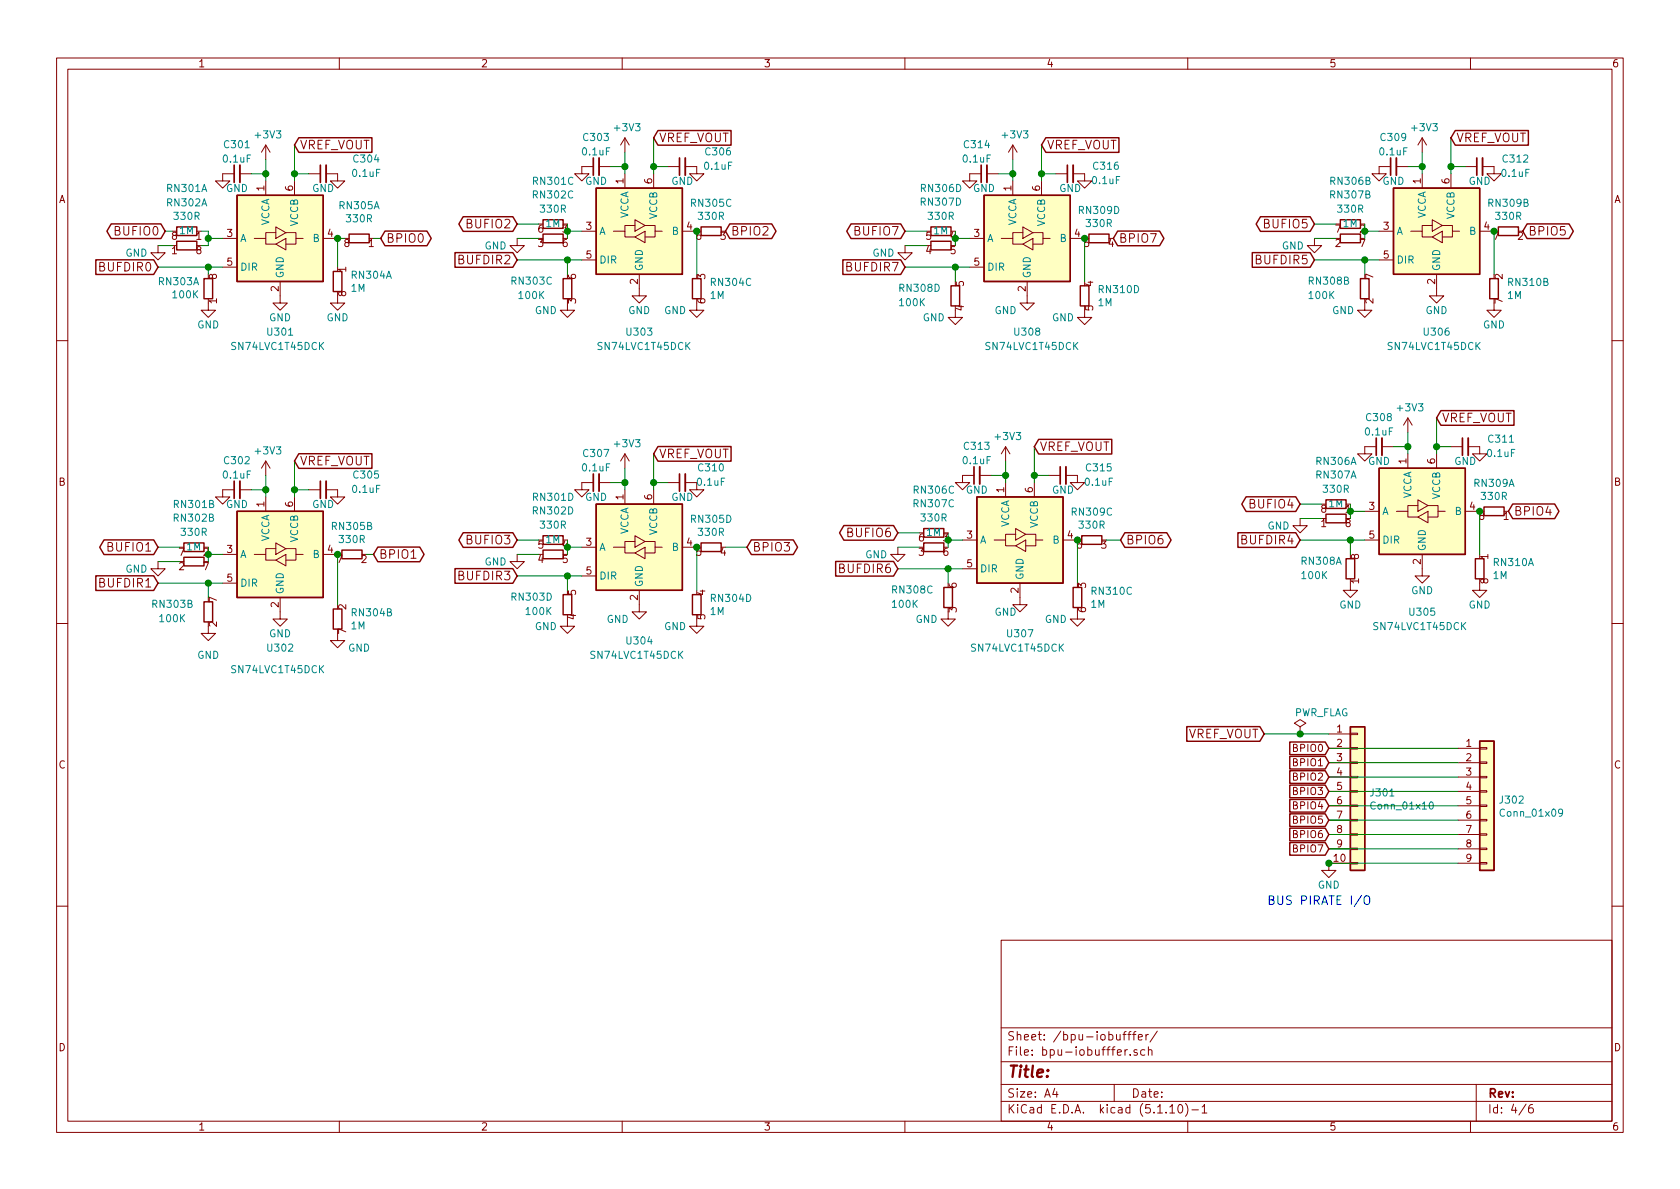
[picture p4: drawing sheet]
<svg xmlns="http://www.w3.org/2000/svg" width="297mm" height="210mm" viewBox="0 0 297 210" stroke-linecap="round" stroke-linejoin="round" font-family="sans-serif">
<defs><g id="words">
<text font-size="2.8" fill="#840000" x="178" y="190.5">Title:</text>
<g font-size="2.1" fill="#840000">
<text x="53" y="26.4">VREF_VOUT</text>
<text x="116.5" y="25.1">VREF_VOUT</text>
<text x="185.1" y="26.4">VREF_VOUT</text>
<text x="257.5" y="25.1">VREF_VOUT</text>
<text x="20.5" y="41.7">BUFIO0</text>
<text x="82.8" y="40.4">BUFIO2</text>
<text x="129.2" y="41.7">BPIO2</text>
<text x="151.3" y="41.7">BUFIO7</text>
<text x="223.7" y="40.4">BUFIO5</text>
<text x="270.2" y="41.7">BPIO5</text>
<text x="68.2" y="42.9">BPIO0</text>
<text x="81.3" y="46.7">BUFDIR2</text>
<text x="197.8" y="42.9">BPIO7</text>
<text x="222.3" y="46.7">BUFDIR5</text>
<text x="17.8" y="48">BUFDIR0</text>
<text x="149.9" y="48">BUFDIR7</text>
<text x="254.9" y="74.7">VREF_VOUT</text>
<text x="53" y="82.3">VREF_VOUT</text>
<text x="116.5" y="81">VREF_VOUT</text>
<text x="183.8" y="79.8">VREF_VOUT</text>
<text x="221.2" y="89.9">BUFIO4</text>
<text x="150.1" y="95">BUFIO6</text>
<text x="267.6" y="91.2">BPIO4</text>
<text x="19.3" y="97.5">BUFIO1</text>
<text x="67" y="98.8">BPIO1</text>
<text x="82.8" y="96.3">BUFIO3</text>
<text x="133" y="97.5">BPIO3</text>
<text x="148.6" y="101.3">BUFDIR6</text>
<text x="199" y="96.3">BPIO6</text>
<text x="219.8" y="96.3">BUFDIR4</text>
<text x="17.8" y="103.9">BUFDIR1</text>
<text x="81.3" y="102.6">BUFDIR3</text>
<text x="209.9" y="130.6">VREF_VOUT</text>
<text x="178" y="184">Sheet: /bpu-iobufffer/</text>
<text x="178" y="186.7">File: bpu-iobufffer.sch</text>
<text x="178" y="196.9">KiCad E.D.A. kicad (5.1.10)-1</text>
<text x="178" y="194.1">Size: A4</text>
<text x="200" y="194.1">Date:</text>
<text x="263" y="194.1">Rev:</text>
<text x="263" y="196.9">Id: 4/6</text>
</g>
<text font-size="2.1" fill="#0000c2" x="226.3" y="160">BUS PIRATE I/O</text>
<g font-size="1.8" fill="#840000">
<text x="35" y="11.9">1</text>
<text x="85" y="11.9">2</text>
<text x="135" y="11.9">3</text>
<text x="185" y="11.9">4</text>
<text x="235" y="11.9">5</text>
<text x="285" y="11.9">6</text>
<text x="10.4" y="35.9">A</text>
<text x="46.7" y="33.8" transform="rotate(-90 46.7 33.8)">1</text>
<text x="51.8" y="33.8" transform="rotate(-90 51.8 33.8)">6</text>
<text x="110.2" y="32.5" transform="rotate(-90 110.2 32.5)">1</text>
<text x="115.3" y="32.5" transform="rotate(-90 115.3 32.5)">6</text>
<text x="178.8" y="33.8" transform="rotate(-90 178.8 33.8)">1</text>
<text x="183.9" y="33.8" transform="rotate(-90 183.9 33.8)">6</text>
<text x="251.2" y="32.5" transform="rotate(-90 251.2 32.5)">1</text>
<text x="256.3" y="32.5" transform="rotate(-90 256.3 32.5)">6</text>
<text x="285.4" y="35.9">A</text>
<text x="40.2" y="41.9">3</text>
<text x="57.9" y="41.9">4</text>
<text x="95.1" y="41.1">6</text>
<text x="103.7" y="40.6">3</text>
<text x="121.4" y="40.6">4</text>
<text x="172.2" y="41.9">3</text>
<text x="190" y="41.9">4</text>
<text x="236.1" y="41.1">7</text>
<text x="244.6" y="40.6">3</text>
<text x="262.4" y="40.6">4</text>
<text x="30.4" y="42.4">8</text>
<text x="30.4" y="45">1</text>
<text x="34.7" y="42.4">1</text>
<text x="34.7" y="45">8</text>
<text x="40.2" y="47">5</text>
<text x="60.9" y="43.7">8</text>
<text x="65.2" y="43.7">1</text>
<text x="95.1" y="43.7">3</text>
<text x="99.5" y="43.7">6</text>
<text x="103.7" y="45.7">5</text>
<text x="123.1" y="42.4">6</text>
<text x="127.4" y="42.4">3</text>
<text x="163.7" y="42.4">5</text>
<text x="163.7" y="45">4</text>
<text x="168" y="45">5</text>
<text x="172.2" y="47">5</text>
<text x="191.7" y="43.7">5</text>
<text x="196" y="43.7">4</text>
<text x="236.1" y="43.7">2</text>
<text x="240.4" y="43.7">7</text>
<text x="244.6" y="45.7">5</text>
<text x="264.1" y="42.4">7</text>
<text x="268.4" y="42.4">2</text>
<text x="38.4" y="53.7" transform="rotate(-90 38.4 53.7)">1</text>
<text x="38.4" y="49.4" transform="rotate(-90 38.4 49.4)">8</text>
<text x="49.3" y="51.5" transform="rotate(-90 49.3 51.5)">2</text>
<text x="61.2" y="52.4" transform="rotate(-90 61.2 52.4)">8</text>
<text x="61.2" y="48.1" transform="rotate(-90 61.2 48.1)">1</text>
<text x="101.9" y="53.7" transform="rotate(-90 101.9 53.7)">3</text>
<text x="101.9" y="49.4" transform="rotate(-90 101.9 49.4)">6</text>
<text x="112.8" y="50.3" transform="rotate(-90 112.8 50.3)">2</text>
<text x="124.7" y="53.7" transform="rotate(-90 124.7 53.7)">6</text>
<text x="124.7" y="49.4" transform="rotate(-90 124.7 49.4)">3</text>
<text x="170.4" y="50.6" transform="rotate(-90 170.4 50.6)">5</text>
<text x="181.4" y="51.5" transform="rotate(-90 181.4 51.5)">2</text>
<text x="193.3" y="50.6" transform="rotate(-90 193.3 50.6)">4</text>
<text x="242.8" y="53.7" transform="rotate(-90 242.8 53.7)">2</text>
<text x="242.8" y="49.4" transform="rotate(-90 242.8 49.4)">7</text>
<text x="253.7" y="50.3" transform="rotate(-90 253.7 50.3)">2</text>
<text x="265.7" y="53.7" transform="rotate(-90 265.7 53.7)">7</text>
<text x="265.7" y="49.4" transform="rotate(-90 265.7 49.4)">2</text>
<text x="170.4" y="55" transform="rotate(-90 170.4 55)">4</text>
<text x="193.3" y="55" transform="rotate(-90 193.3 55)">5</text>
<text x="248.7" y="82" transform="rotate(-90 248.7 82)">1</text>
<text x="253.7" y="82" transform="rotate(-90 253.7 82)">6</text>
<text x="10.4" y="85.9">B</text>
<text x="46.7" y="89.6" transform="rotate(-90 46.7 89.6)">1</text>
<text x="51.8" y="89.6" transform="rotate(-90 51.8 89.6)">6</text>
<text x="110.2" y="88.4" transform="rotate(-90 110.2 88.4)">1</text>
<text x="115.3" y="88.4" transform="rotate(-90 115.3 88.4)">6</text>
<text x="177.5" y="87.1" transform="rotate(-90 177.5 87.1)">1</text>
<text x="182.6" y="87.1" transform="rotate(-90 182.6 87.1)">6</text>
<text x="285.4" y="85.9">B</text>
<text x="162.5" y="95.8">6</text>
<text x="171" y="95.2">3</text>
<text x="188.7" y="95.2">4</text>
<text x="233.6" y="93.2">1</text>
<text x="233.6" y="90.7">8</text>
<text x="237.9" y="93.2">8</text>
<text x="242.1" y="90.2">3</text>
<text x="242.1" y="95.2">5</text>
<text x="259.9" y="90.2">4</text>
<text x="261.5" y="91.9">8</text>
<text x="265.8" y="91.9">1</text>
<text x="31.6" y="98.3">7</text>
<text x="31.6" y="100.8">2</text>
<text x="36" y="100.8">7</text>
<text x="40.2" y="97.8">3</text>
<text x="57.9" y="97.8">4</text>
<text x="59.6" y="99.6">7</text>
<text x="63.9" y="99.6">2</text>
<text x="95.1" y="97">5</text>
<text x="95.1" y="99.6">4</text>
<text x="99.5" y="99.6">5</text>
<text x="103.7" y="96.5">3</text>
<text x="103.7" y="101.6">5</text>
<text x="121.4" y="96.5">4</text>
<text x="123.1" y="98.3">5</text>
<text x="127.4" y="98.3">4</text>
<text x="162.5" y="98.3">3</text>
<text x="166.8" y="98.3">6</text>
<text x="171" y="100.3">5</text>
<text x="190.4" y="97">6</text>
<text x="194.7" y="97">3</text>
<text x="240.3" y="98.9" transform="rotate(-90 240.3 98.9)">8</text>
<text x="251.2" y="99.8" transform="rotate(-90 251.2 99.8)">2</text>
<text x="263.1" y="98.9" transform="rotate(-90 263.1 98.9)">1</text>
<text x="38.4" y="106.5" transform="rotate(-90 38.4 106.5)">7</text>
<text x="40.2" y="102.9">5</text>
<text x="49.3" y="107.4" transform="rotate(-90 49.3 107.4)">2</text>
<text x="61.2" y="107.8" transform="rotate(-90 61.2 107.8)">2</text>
<text x="101.9" y="105.3" transform="rotate(-90 101.9 105.3)">5</text>
<text x="112.8" y="106.1" transform="rotate(-90 112.8 106.1)">2</text>
<text x="124.7" y="105.3" transform="rotate(-90 124.7 105.3)">4</text>
<text x="169.2" y="104" transform="rotate(-90 169.2 104)">6</text>
<text x="180.1" y="104.9" transform="rotate(-90 180.1 104.9)">2</text>
<text x="192" y="104" transform="rotate(-90 192 104)">3</text>
<text x="240.3" y="103.2" transform="rotate(-90 240.3 103.2)">1</text>
<text x="263.1" y="103.2" transform="rotate(-90 263.1 103.2)">8</text>
<text x="38.4" y="110.8" transform="rotate(-90 38.4 110.8)">2</text>
<text x="61.2" y="112.1" transform="rotate(-90 61.2 112.1)">7</text>
<text x="101.9" y="109.6" transform="rotate(-90 101.9 109.6)">4</text>
<text x="124.7" y="109.6" transform="rotate(-90 124.7 109.6)">5</text>
<text x="169.2" y="108.3" transform="rotate(-90 169.2 108.3)">3</text>
<text x="192" y="108.3" transform="rotate(-90 192 108.3)">6</text>
<text x="236.4" y="129.5">1</text>
<text x="10.4" y="135.9">C</text>
<text x="228.9" y="135.5">BPIO1</text>
<text x="228.9" y="133">BPIO0</text>
<text x="236.4" y="132.1">2</text>
<text x="236.4" y="134.6">3</text>
<text x="236.4" y="137.2">4</text>
<text x="259.2" y="132.1">1</text>
<text x="259.2" y="134.6">2</text>
<text x="259.2" y="137.2">3</text>
<text x="285.4" y="135.9">C</text>
<text x="228.9" y="140.6">BPIO3</text>
<text x="228.9" y="138">BPIO2</text>
<text x="228.9" y="143.1">BPIO4</text>
<text x="236.4" y="139.7">5</text>
<text x="236.4" y="142.2">6</text>
<text x="259.2" y="139.7">4</text>
<text x="259.2" y="142.2">5</text>
<text x="228.9" y="145.7">BPIO5</text>
<text x="228.9" y="148.2">BPIO6</text>
<text x="236.4" y="144.8">7</text>
<text x="236.4" y="147.3">8</text>
<text x="236.4" y="149.9">9</text>
<text x="259.2" y="144.8">6</text>
<text x="259.2" y="147.3">7</text>
<text x="259.2" y="149.9">8</text>
<text x="228.9" y="150.7">BPIO7</text>
<text x="235.9" y="152.4">10</text>
<text x="259.2" y="152.4">9</text>
<text x="10.4" y="185.9">D</text>
<text x="285.4" y="185.9">D</text>
<text x="35" y="199.9">1</text>
<text x="85" y="199.9">2</text>
<text x="135" y="199.9">3</text>
<text x="185" y="199.9">4</text>
<text x="235" y="199.9">5</text>
<text x="285" y="199.9">6</text>
</g>
<g font-size="1.8" fill="#008484">
<text x="108.8" y="23.2">+3V3</text>
<text x="249.8" y="23.2">+3V3</text>
<text x="39.6" y="28.7">0.1uF</text>
<text x="39.8" y="26.2">C301</text>
<text x="45.3" y="24.5">+3V3</text>
<text x="62.6" y="28.7">C304</text>
<text x="103.1" y="27.5">0.1uF</text>
<text x="103.3" y="24.9">C303</text>
<text x="124.9" y="27.5">C306</text>
<text x="170.4" y="28.7">0.1uF</text>
<text x="170.6" y="26.2">C314</text>
<text x="177.4" y="24.5">+3V3</text>
<text x="244" y="27.5">0.1uF</text>
<text x="244.2" y="24.9">C309</text>
<text x="265.8" y="28.7">C312</text>
<text x="29.6" y="34">RN301A</text>
<text x="40" y="34">GND</text>
<text x="55.2" y="34">GND</text>
<text x="62.4" y="31.3">0.1uF</text>
<text x="94.4" y="35.1">RN302C</text>
<text x="94.4" y="32.7">RN301C</text>
<text x="103.5" y="32.7">GND</text>
<text x="118.7" y="32.7">GND</text>
<text x="124.7" y="30">0.1uF</text>
<text x="163" y="34">RN306D</text>
<text x="172" y="34">GND</text>
<text x="187.3" y="34">GND</text>
<text x="193.2" y="32.6">0.1uF</text>
<text x="193.4" y="30">C316</text>
<text x="235.4" y="35.1">RN307B</text>
<text x="235.4" y="32.7">RN306B</text>
<text x="244.4" y="32.7">GND</text>
<text x="259.7" y="32.7">GND</text>
<text x="265.6" y="31.3">0.1uF</text>
<text x="29.6" y="36.5">RN302A</text>
<text x="30.9" y="38.9">330R</text>
<text x="31.8" y="41.4">1M</text>
<text x="47.6" y="40.1" transform="rotate(-90 47.6 40.1)">VCCA</text>
<text x="52.7" y="40.1" transform="rotate(-90 52.7 40.1)">VCCB</text>
<text x="60.1" y="37">RN305A</text>
<text x="61.4" y="39.3">330R</text>
<text x="95.7" y="37.6">330R</text>
<text x="96.5" y="40.2">1M</text>
<text x="105.9" y="41.5">A</text>
<text x="111.1" y="38.8" transform="rotate(-90 111.1 38.8)">VCCA</text>
<text x="116.2" y="38.8" transform="rotate(-90 116.2 38.8)">VCCB</text>
<text x="118.9" y="41.5">B</text>
<text x="122.4" y="36.6">RN305C</text>
<text x="123.6" y="38.9">330R</text>
<text x="163" y="36.4">RN307D</text>
<text x="164.3" y="38.9">330R</text>
<text x="165.1" y="41.4">1M</text>
<text x="179.7" y="40.1" transform="rotate(-90 179.7 40.1)">VCCA</text>
<text x="184.8" y="40.1" transform="rotate(-90 184.8 40.1)">VCCB</text>
<text x="190.9" y="37.8">RN309D</text>
<text x="192.2" y="40.2">330R</text>
<text x="236.7" y="37.6">330R</text>
<text x="237.5" y="40.2">1M</text>
<text x="246.9" y="41.5">A</text>
<text x="252.1" y="38.8" transform="rotate(-90 252.1 38.8)">VCCA</text>
<text x="257.2" y="38.8" transform="rotate(-90 257.2 38.8)">VCCB</text>
<text x="259.8" y="41.5">B</text>
<text x="263.3" y="36.6">RN309B</text>
<text x="264.6" y="38.9">330R</text>
<text x="22.2" y="45.4">GND</text>
<text x="42.4" y="42.8">A</text>
<text x="42.4" y="47.9">DIR</text>
<text x="55.4" y="42.8">B</text>
<text x="85.7" y="44.1">GND</text>
<text x="105.9" y="46.6">DIR</text>
<text x="154.3" y="45.4">GND</text>
<text x="174.5" y="42.8">A</text>
<text x="174.5" y="47.9">DIR</text>
<text x="187.5" y="42.8">B</text>
<text x="226.6" y="44.1">GND</text>
<text x="246.9" y="46.6">DIR</text>
<text x="28.2" y="50.4">RN303A</text>
<text x="30.7" y="52.8">100K</text>
<text x="50.2" y="49.3" transform="rotate(-90 50.2 49.3)">GND</text>
<text x="62.1" y="51.6">1M</text>
<text x="62.3" y="49.3">RN304A</text>
<text x="90.6" y="50.3">RN303C</text>
<text x="91.8" y="52.9">100K</text>
<text x="113.7" y="48" transform="rotate(-90 113.7 48)">GND</text>
<text x="125.6" y="52.9">1M</text>
<text x="125.9" y="50.6">RN304C</text>
<text x="159.2" y="51.6">RN308D</text>
<text x="182.2" y="49.3" transform="rotate(-90 182.2 49.3)">GND</text>
<text x="194.4" y="51.8">RN310D</text>
<text x="231.5" y="52.9">100K</text>
<text x="231.6" y="50.3">RN308B</text>
<text x="254.6" y="48" transform="rotate(-90 254.6 48)">GND</text>
<text x="266.6" y="52.9">1M</text>
<text x="266.8" y="50.6">RN310B</text>
<text x="34.9" y="58.1">GND</text>
<text x="47.4" y="59.4">U301</text>
<text x="47.6" y="56.8">GND</text>
<text x="57.7" y="56.8">GND</text>
<text x="94.6" y="55.5">GND</text>
<text x="110.9" y="59.4">U303</text>
<text x="111.1" y="55.5">GND</text>
<text x="117.4" y="55.5">GND</text>
<text x="159.2" y="54.1">100K</text>
<text x="163.1" y="56.8">GND</text>
<text x="175.8" y="55.5">GND</text>
<text x="179.5" y="59.4">U308</text>
<text x="186" y="56.8">GND</text>
<text x="194.2" y="54.1">1M</text>
<text x="235.5" y="55.5">GND</text>
<text x="251.9" y="59.4">U306</text>
<text x="252" y="55.5">GND</text>
<text x="262.2" y="58.1">GND</text>
<text x="41.2" y="61.9">SN74LVC1T45DCK</text>
<text x="106" y="61.9">SN74LVC1T45DCK</text>
<text x="174.5" y="61.9">SN74LVC1T45DCK</text>
<text x="245.7" y="61.9">SN74LVC1T45DCK</text>
<text x="176.1" y="77.8">+3V3</text>
<text x="241.5" y="77">0.1uF</text>
<text x="241.7" y="74.5">C308</text>
<text x="247.2" y="72.7">+3V3</text>
<text x="39.8" y="82.1">C302</text>
<text x="45.3" y="80.4">+3V3</text>
<text x="103.1" y="83.4">0.1uF</text>
<text x="103.3" y="80.8">C307</text>
<text x="108.8" y="79.1">+3V3</text>
<text x="123.6" y="83.4">C310</text>
<text x="170.4" y="82.1">0.1uF</text>
<text x="170.6" y="79.5">C313</text>
<text x="192.2" y="83.4">C315</text>
<text x="232.8" y="82.2">RN306A</text>
<text x="241.9" y="82.2">GND</text>
<text x="257.1" y="82.2">GND</text>
<text x="263.1" y="80.8">0.1uF</text>
<text x="263.3" y="78.3">C311</text>
<text x="30.9" y="89.8">RN301B</text>
<text x="39.6" y="84.6">0.1uF</text>
<text x="40" y="89.8">GND</text>
<text x="55.2" y="89.8">GND</text>
<text x="62.4" y="87.2">0.1uF</text>
<text x="62.6" y="84.6">C305</text>
<text x="94.4" y="88.6">RN301D</text>
<text x="103.5" y="88.6">GND</text>
<text x="118.7" y="88.6">GND</text>
<text x="123.4" y="85.9">0.1uF</text>
<text x="161.7" y="89.7">RN307C</text>
<text x="161.7" y="87.3">RN306C</text>
<text x="170.8" y="87.3">GND</text>
<text x="186" y="87.3">GND</text>
<text x="192" y="85.9">0.1uF</text>
<text x="232.8" y="84.6">RN307A</text>
<text x="234.1" y="87.1">330R</text>
<text x="235" y="89.7">1M</text>
<text x="249.6" y="88.3" transform="rotate(-90 249.6 88.3)">VCCA</text>
<text x="254.6" y="88.3" transform="rotate(-90 254.6 88.3)">VCCB</text>
<text x="260.8" y="86.1">RN309A</text>
<text x="262.1" y="88.4">330R</text>
<text x="30.9" y="92.2">RN302B</text>
<text x="32.2" y="94.8">330R</text>
<text x="47.6" y="95.9" transform="rotate(-90 47.6 95.9)">VCCA</text>
<text x="52.7" y="95.9" transform="rotate(-90 52.7 95.9)">VCCB</text>
<text x="58.9" y="93.7">RN305B</text>
<text x="94.4" y="91">RN302D</text>
<text x="95.7" y="93.5">330R</text>
<text x="111.1" y="94.7" transform="rotate(-90 111.1 94.7)">VCCA</text>
<text x="116.2" y="94.7" transform="rotate(-90 116.2 94.7)">VCCB</text>
<text x="122.4" y="92.5">RN305D</text>
<text x="123.6" y="94.8">330R</text>
<text x="163" y="92.2">330R</text>
<text x="163.9" y="94.8">1M</text>
<text x="178.4" y="93.4" transform="rotate(-90 178.4 93.4)">VCCA</text>
<text x="183.5" y="93.4" transform="rotate(-90 183.5 93.4)">VCCB</text>
<text x="189.7" y="91.2">RN309C</text>
<text x="190.9" y="93.5">330R</text>
<text x="224.1" y="93.6">GND</text>
<text x="244.3" y="91.1">A</text>
<text x="257.3" y="91.1">B</text>
<text x="22.2" y="101.3">GND</text>
<text x="33" y="97.3">1M</text>
<text x="42.4" y="98.7">A</text>
<text x="55.4" y="98.7">B</text>
<text x="60.1" y="96">330R</text>
<text x="85.7" y="100">GND</text>
<text x="96.5" y="96.1">1M</text>
<text x="105.9" y="97.4">A</text>
<text x="118.9" y="97.4">B</text>
<text x="153" y="98.7">GND</text>
<text x="173.2" y="96.1">A</text>
<text x="173.2" y="101.2">DIR</text>
<text x="186.2" y="96.1">B</text>
<text x="230.2" y="99.9">RN308A</text>
<text x="244.3" y="96.1">DIR</text>
<text x="252.1" y="97.5" transform="rotate(-90 252.1 97.5)">GND</text>
<text x="264.2" y="100.1">RN310A</text>
<text x="27.1" y="107.5">RN303B</text>
<text x="42.4" y="103.8">DIR</text>
<text x="50.2" y="105.2" transform="rotate(-90 50.2 105.2)">GND</text>
<text x="90.6" y="106.2">RN303D</text>
<text x="105.9" y="102.5">DIR</text>
<text x="113.7" y="103.9" transform="rotate(-90 113.7 103.9)">GND</text>
<text x="125.9" y="106.4">RN304D</text>
<text x="157.9" y="107.5">100K</text>
<text x="157.9" y="104.9">RN308C</text>
<text x="181" y="102.6" transform="rotate(-90 181 102.6)">GND</text>
<text x="192.9" y="107.5">1M</text>
<text x="193.2" y="105.2">RN310C</text>
<text x="230.3" y="102.4">100K</text>
<text x="236.8" y="107.6">GND</text>
<text x="249.5" y="105.1">GND</text>
<text x="259.7" y="107.6">GND</text>
<text x="264" y="102.4">1M</text>
<text x="28.3" y="110">100K</text>
<text x="47.6" y="112.7">GND</text>
<text x="62.1" y="111.3">1M</text>
<text x="62.4" y="109">RN304B</text>
<text x="93.1" y="108.8">100K</text>
<text x="94.6" y="111.4">GND</text>
<text x="107.3" y="110.2">GND</text>
<text x="110.9" y="114">U304</text>
<text x="117.4" y="111.4">GND</text>
<text x="125.6" y="108.8">1M</text>
<text x="161.9" y="110.2">GND</text>
<text x="175.8" y="108.9">GND</text>
<text x="178.2" y="112.7">U307</text>
<text x="184.7" y="110.2">GND</text>
<text x="243.1" y="111.4">SN74LVC1T45DCK</text>
<text x="249.4" y="108.9">U305</text>
<text x="34.9" y="116.5">GND</text>
<text x="41.2" y="119">SN74LVC1T45DCK</text>
<text x="47.4" y="115.2">U302</text>
<text x="61.5" y="115.2">GND</text>
<text x="104.7" y="116.5">SN74LVC1T45DCK</text>
<text x="172" y="115.2">SN74LVC1T45DCK</text>
<text x="228.7" y="126.7">PWR_FLAG</text>
<text x="242.5" y="140.8">J301</text>
<text x="242.7" y="143.1">Conn_01x10</text>
<text x="265.3" y="142.1">J302</text>
<text x="265.6" y="144.4">Conn_01x09</text>
<text x="233" y="157.1">GND</text>
</g>
<g font-size="1.8" fill="#008400">
<text x="99.5" y="41.1">3</text>
<text x="240.4" y="41.1">2</text>
<text x="168" y="42.4">4</text>
<text x="166.8" y="95.8">3</text>
<text x="237.9" y="90.7">1</text>
<text x="36" y="98.3">2</text>
<text x="99.5" y="97">4</text>
</g>
</g></defs>
<g fill="none" stroke="#840000" stroke-width=".18">
<path d="M10 10.3h277v189.9h-277zM12 12.2h273v186.1h-273zM60 10.3v1.9M110 10.3v1.9M160 10.3v1.9M210 10.3v1.9M260 10.3v1.9M41.4 30.7h-2v1.3h1.2l-1.2 1.3-1.3-1.3h1.3M42.4 30.7h2M47 25.6l-.8 1.3M47 25.6v2.6M47 32v2.5"/>
<path d="M47 25.6l.8 1.3M52.1 32v2.5M54.6 30.7h2M57.7 30.7h2v1.3h1.3l-1.3 1.3-1.3-1.3h1.3M104.9 29.5h-2v1.2h1.2l-1.2 1.3-1.3-1.3h1.3M105.9 29.5h2M110.5 24.4v2.5M110.5 30.7v2.6M110.5 24.4l-.8 1.2M110.5 24.4l.8 1.2M112.3 39.9h-1.8v1M112.3 38.9l1.7 1-1.7 1z"/>
<path d="M114 39.9h1.8v1h1.3M115.6 30.7v2.6M118.1 29.5h2M121.2 29.5h2v1.2h1.3l-1.3 1.3-1.3-1.3h1.3M173.5 30.7h-2.1v1.3h1.3l-1.3 1.3-1.2-1.3h1.2M174.5 30.7h2M179.1 25.6l-.8 1.3M179.1 25.6v2.6M179.1 32v2.5M179.1 25.6l.7 1.3M184.1 32v2.5M186.7 30.7h2"/>
<path d="M189.7 30.7h2.1v1.3h1.2l-1.2 1.3-1.3-1.3h1.3M245.9 29.5h-2.1v1.2h1.3l-1.3 1.3-1.2-1.3h1.2M246.9 29.5h2M251.5 24.4l-.8 1.2M251.5 24.4v2.5M251.5 30.7v2.6M251.5 24.4l.7 1.2M253.2 39.9h-1.7v1M253.2 38.9l1.8 1-1.8 1zM255 39.9h1.8v1h1.3M256.5 30.7v2.6M259.1 29.5h2"/>
<path d="M262.1 29.5h2.1v1.2h1.2l-1.2 1.3-1.3-1.3h1.3M27.9 43.4v1.3h1.3l-1.3 1.3-1.2-1.3h1.2M36.8 53.6v1.3h1.3l-1.3 1.2-1.2-1.2h1.2M39.4 42.2h2.5M39.4 47.2h2.5M45 42.2h2v1h1.8M48.8 41.1h-1.8v1.1M48.8 40.1l1.7 1-1.7 1.1zM48.8 43.2l1.7-1v2zM49.5 49.8v3.8h1.3l-1.3 1.3-1.2-1.3h1.2M50.5 41.1h1.8v1.1h1.3M52.3 42.2v1h-1.8"/>
<path d="M57.1 42.2h2.6M59.7 52.3v1.3h1.3l-1.3 1.3-1.3-1.3h1.3M91.4 42.2v1.2h1.3l-1.3 1.3-1.2-1.3h1.2M100.3 53.6v1.3h1.3l-1.3 1.2-1.2-1.2h1.2M102.9 40.9h2.5M102.9 46h2.5M108.5 40.9h2v1h1.8M112.3 41.9l1.7-1v2zM113 48.5v3.8h1.3l-1.3 1.3-1.2-1.3h1.2M115.8 40.9v1h-1.8M120.6 40.9h2.6M123.2 53.6v1.3h1.3l-1.3 1.2-1.3-1.2h1.3"/>
<path d="M160 43.4v1.3h1.3l-1.3 1.3-1.3-1.3h1.3M168.9 54.9v1.2h1.3l-1.3 1.3-1.3-1.3h1.3M171.4 42.2h2.6M171.4 47.2h2.6M177 42.2h2.1v1h1.7M180.8 41.1h-1.7v1.1M180.8 40.1l1.8 1-1.8 1.1zM180.8 43.2l1.8-1v2zM181.6 49.8v3.8h1.3l-1.3 1.3-1.3-1.3h1.3M182.6 41.1h1.8v1.1h1.3M184.4 42.2v1h-1.8M189.2 42.2h2.6"/>
<path d="M191.8 54.9v1.2h1.2l-1.2 1.3-1.3-1.3h1.3M232.4 42.2v1.2h1.3l-1.3 1.3-1.3-1.3h1.3M241.3 53.6v1.3h1.3l-1.3 1.2-1.3-1.2h1.3M243.8 40.9h2.6M243.8 46h2.6M249.4 40.9h2.1v1h1.7M253.2 41.9l1.8-1v2zM254 48.5v3.8h1.3l-1.3 1.3-1.3-1.3h1.3M256.8 40.9v1h-1.8M261.6 40.9h2.6M264.2 53.6v1.3h1.2l-1.2 1.2-1.3-1.2h1.3M10 60.2h2"/>
<path d="M177.8 79l-.8 1.3M177.8 79v2.5M177.8 79l.8 1.3M243.3 79h-2v1.3h1.3l-1.3 1.2-1.3-1.2h1.3M244.3 79h2.1M248.9 73.9l-.7 1.3M248.9 73.9v2.5M248.9 73.9l.8 1.3M256.5 79h2.1M259.6 79h2v1.3h1.3l-1.3 1.2-1.3-1.2h1.3M285 60.2h2M27.9 99.3v1.3h1.3l-1.3 1.2-1.2-1.2h1.2"/>
<path d="M39.4 98h2.5M41.4 86.6h-2v1.3h1.2l-1.2 1.2-1.3-1.2h1.3M42.4 86.6h2M45 98h2v1.1h1.8M47 81.5v2.6M47 87.9v2.5M47 81.5l-.8 1.3M47 81.5l.8 1.3M48.8 97h-1.8v1M48.8 96l1.7 1-1.7 1zM48.8 99.1l1.7-1.1v2.1zM50.5 97h1.8v1h1.3"/>
<path d="M52.1 87.9v2.5M52.3 98v1.1h-1.8M54.6 86.6h2M57.1 98h2.6M57.7 86.6h2v1.3h1.3l-1.3 1.2-1.3-1.2h1.3M72.7 98.7h.9M91.4 98v1.3h1.3l-1.3 1.3-1.2-1.3h1.2M102.9 96.8h2.5M104.9 85.3h-2v1.3h1.2l-1.2 1.3-1.3-1.3h1.3M105.9 85.3h2M108.5 96.8h2v1h1.8M110.5 80.3l-.8 1.2"/>
<path d="M110.5 80.3v2.5M110.5 86.6v2.5M110.5 80.3l.8 1.2M112.3 95.8h-1.8v1M112.3 94.7l1.7 1.1-1.7 1zM112.3 97.8l1.7-1v2zM114 95.8h1.8v1h1.3M115.6 86.6v2.5M115.8 96.8v1h-1.8M118.1 85.3h2M120.6 96.8h2.6M121.2 85.3h2v1.3h1.3l-1.3 1.3-1.3-1.3h1.3"/>
<path d="M158.7 96.8v1.2h1.3l-1.3 1.3-1.2-1.3h1.2M170.2 95.5h2.5M172.2 84.1h-2v1.2h1.2l-1.2 1.3-1.3-1.3h1.3M173.2 84.1h2.1M175.8 95.5h2v1h1.8M177.8 85.3v2.6M179.6 94.5h-1.8v1M179.6 93.5l1.8 1-1.8 1zM179.6 96.5l1.8-1v2zM181.4 94.5h1.7v1h1.3M182.9 85.3v2.6M183.1 95.5v1h-1.7"/>
<path d="M185.4 84.1h2.1M188 95.5h2.5M188.5 84.1h2v1.2h1.3l-1.3 1.3-1.3-1.3h1.3M229.9 91.7v1.3h1.2l-1.2 1.2-1.3-1.2h1.3M241.3 90.4h2.5M241.3 95.5h2.5M246.9 90.4h2v1h1.8M248.9 80.3v2.5M250.7 89.4h-1.8v1M250.7 88.4l1.8 1-1.8 1zM250.7 91.4l1.8-1v2.1zM251.5 98v3.8h1.2l-1.2 1.3-1.3-1.3h1.3"/>
<path d="M252.5 89.4h1.8v1h1.2M254 80.3v2.5M254.3 90.4v1h-1.8M259.1 90.4h2.5M10 110.3h2M36.8 110.7v1.3h1.3l-1.3 1.3-1.2-1.3h1.2M39.4 103.1h2.5M49.5 105.7v3.8h1.3l-1.3 1.2-1.2-1.2h1.2M59.7 112v1.3h1.3l-1.3 1.2-1.3-1.2h1.3M100.3 109.5v1.2h1.3l-1.3 1.3-1.2-1.3h1.2M102.9 101.8h2.5M113 104.4v3.8h1.3l-1.3 1.3-1.2-1.3h1.2"/>
<path d="M123.2 109.5v1.2h1.3l-1.3 1.3-1.3-1.3h1.3M167.6 108.2v1.3h1.3l-1.3 1.2-1.2-1.2h1.2M170.2 100.6h2.5M180.3 103.1v3.8h1.3l-1.3 1.3-1.2-1.3h1.2M190.5 108.2v1.3h1.3l-1.3 1.2-1.3-1.2h1.3M238.8 103.1v1.3h1.2l-1.2 1.3-1.3-1.3h1.3M261.6 103.1v1.3h1.3l-1.3 1.3-1.3-1.3h1.3M285 110.3h2M229.9 128.5l1-.6-1-.7-1 .7 1 .6v1.3M229.9 129.8h.1M234.9 132.3h3.9M234.9 134.9h3.9"/>
<path d="M234.9 137.4h3.9M234.9 139.9h3.9M234.9 129.8h3.9M238.8 137.3h1.2v.2h-1.2zM238.8 134.7h1.2v.3h-1.2zM238.8 132.2h1.2v.3h-1.2zM238.8 129.7h1.2v.2h-1.2zM238.8 139.8h1.2v.3h-1.2zM257.8 132.3h3.8M257.8 134.9h3.8M257.8 137.4h3.8M257.8 139.9h3.8"/>
<path d="M261.6 139.8h1.3v.3h-1.3zM261.6 137.3h1.3v.2h-1.3zM261.6 134.7h1.3v.3h-1.3zM261.6 132.2h1.3v.3h-1.3zM234.9 142.5h3.9M234.9 145h3.9M234.9 147.6h3.9M234.9 150.1h3.9M238.8 144.9h1.2v.3h-1.2zM238.8 147.4h1.2v.3h-1.2zM238.8 150h1.2v.2h-1.2zM238.8 152.5h1.2v.3h-1.2z"/>
<path d="M238.8 142.4h1.2v.2h-1.2zM238.8 152.6h-3.9v1.3h1.3l-1.3 1.3-1.2-1.3h1.2M257.8 142.5h3.8M257.8 145h3.8M257.8 147.6h3.8M257.8 150.1h3.8M257.8 152.6h3.8M261.6 147.4h1.3v.3h-1.3zM261.6 150h1.3v.2h-1.3zM261.6 152.5h1.3v.3h-1.3zM261.6 144.9h1.3v.3h-1.3zM261.6 142.4h1.3v.2h-1.3z"/>
<path d="M10 160.2h2M177 166.3h108v32h-108zM285 160.2h2M60 198.3v1.9M110 198.3v1.9M160 198.3v1.9M177 194.8h108M177 191.8h108M177 187.8h108M177 181.8h108M186.5 192.5l-.4 1h1M186.8 193v1"/>
<path d="M197 191.8v3M198.6 182.9h.5M198.9 185.6v1M199.1 182.4l-.3 .2v1.3M199.3 185.6l-.4 .3M199.4 182.9h.6M199.8 186.5v.1M200 182.4l-.4 .2v1.3M200.3 182.9h.5M200.8 182.4l-.3 .2v1.3M201 185.7l-.3-.1-.2 .2 .1 .2 .4 .2v.3h-.5M201.3 183.4l.7-.1-.1-.3-.4-.1-.2 .2v.7h.6"/>
<path d="M202.4 185.7l-.4-.1-.3 .3 .1 .6 .2 .1 .4-.1M202.6 182.9v1M203 185.7l.3-.1 .3 .1 .1 .9M203 182.9l-.4 .3M203 185.1v1.5M204.6 182.3l-1.3 2M206.8 195.8l.5-.5v1.5M206.8 196.8h.9M208.5 195.4l.1-.1a.8 .8 0 0 1 .5 .8 .8 .8 0 0 1-.5 .7 1 1 0 0 1-.1-1.4zM209.6 195.1a1.71 1.71 0 0 1 0 2.3M210 198.3v1.9M210.7 196.3h1.2"/>
<path d="M212.5 195.8l.5-.5v1.5M212.5 196.8h.9M260 198.3v1.9M261 191.8v6.5M269.8 195.2l-1.2 2M271 195.3a.62 .62 0 0 0-.7 .7v.7l.3 .1 .4-.1 .1-.5-.1-.2-.4-.1-.3 .3"/>
</g>
<g fill="none" stroke="#840000" stroke-width=".25">
<path d="M19.7 39.6h8.7l.8 1.3-.8 1.3h-8.7l-.8-1.3zM41.9 34.5h15.2v15.3h-15.2zM52.8 24.4h13v2.5h-13l-.7-1.3zM81.9 38.3h8.8l.7 1.3-.7 1.3h-8.8l-.8-1.3zM96 38.9h3.6v1.5h-3.6zM105.4 33.3h15.2v15.2h-15.2zM116.3 23.1h13v2.6h-13l-.7-1.3zM129 39.6h7.4l.8 1.3-.8 1.3h-7.4l-.7-1.3zM150.5 39.6h8.8l.7 1.3-.7 1.3h-8.8l-.8-1.3zM174 34.5h15.2v15.3h-15.2zM184.9 24.4h12.9v2.5h-12.9l-.8-1.3zM222.9 38.3h8.7l.8 1.3-.8 1.3h-8.7l-.8-1.3z"/>
<path d="M237 38.9h3.5v1.5h-3.5zM246.4 33.3h15.2v15.2h-15.2zM257.3 23.1h12.9v2.6h-12.9l-.8-1.3zM270 39.6h7.4l.8 1.3-.8 1.3h-7.4l-.8-1.3zM16.9 45.9h10.3l.7 1.3-.7 1.3h-10.3zM31.2 40.1h3.6v1.6h-3.6zM31.2 42.7h3.6v1.5h-3.6zM36.1 49.3h1.5v3.5h-1.5zM58.9 48h1.6v3.6h-1.6zM61.7 41.4h3.6v1.5h-3.6zM68.1 40.9h7.4l.8 1.3-.8 1.3h-7.4l-.8-1.3zM80.4 44.7h10.3l.7 1.3-.7 1.3h-10.3z"/>
<path d="M96 41.4h3.6v1.5h-3.6zM99.6 49.3h1.5v3.5h-1.5zM122.4 49.3h1.6v3.5h-1.6zM124 40.1h3.5v1.6h-3.5zM149 45.9h10.3l.7 1.3-.7 1.3h-10.3zM164.6 40.1h3.5v1.6h-3.5zM164.6 42.7h3.5v1.5h-3.5zM168.1 50.5h1.6v3.6h-1.6zM191 50.5h1.5v3.6h-1.5zM192.5 41.4h3.6v1.5h-3.6zM197.6 40.9h7.4l.8 1.3-.8 1.3h-7.4l-.8-1.3zM221.4 44.7h10.2l.8 1.3-.8 1.3h-10.2z"/>
<path d="M237 41.4h3.5v1.5h-3.5zM240.5 49.3h1.6v3.5h-1.6zM263.4 49.3h1.5v3.5h-1.5zM264.9 40.1h3.6v1.6h-3.6zM116.3 79h13v2.6h-13l-.7-1.3zM183.6 77.7h13v2.6h-13l-.7-1.3zM254.8 72.6h12.9v2.6h-12.9l-.8-1.3zM18.4 95.5h8.8l.7 1.3-.7 1.3h-8.8l-.8-1.3zM32.5 96h3.6v1.5h-3.6zM32.5 98.5h3.6v1.6h-3.6zM41.9 90.4h15.2v15.3h-15.2zM52.8 80.2h13v2.6h-13l-.7-1.3z"/>
<path d="M60.5 97.3h3.5v1.5h-3.5zM66.8 96.7h7.4l.8 1.3-.8 1.3h-7.4l-.8-1.3zM81.9 94.2h8.8l.7 1.3-.7 1.3h-8.8l-.8-1.3zM96 94.7h3.6v1.6h-3.6zM96 97.3h3.6v1.5h-3.6zM105.4 89.1h15.2v15.3h-15.2zM124 96h3.5v1.5h-3.5zM132.8 95.5h7.5l.7 1.3-.7 1.3h-7.5l-.7-1.3zM147.8 99.3h10.2l.7 1.3-.7 1.3h-10.2zM149.2 92.9h8.8l.7 1.3-.7 1.3h-8.8l-.8-1.3zM163.3 93.5h3.6v1.5h-3.6zM163.3 96h3.6v1.5h-3.6z"/>
<path d="M172.7 87.9h15.3v15.2h-15.3zM191.3 94.7h3.5v1.6h-3.5zM198.9 94.2h7.4l.8 1.3-.8 1.3h-7.4l-.8-1.3zM218.9 94.2h10.2l.8 1.3-.8 1.3h-10.2zM220.3 87.9h8.8l.8 1.2-.8 1.3h-8.8l-.7-1.3zM234.4 90.9h3.6v1.6h-3.6zM234.4 88.4h3.6v1.5h-3.6zM238 98.8h1.5v3.6h-1.5zM243.8 82.8h15.3v15.2h-15.3zM260.9 98.8h1.5v3.6h-1.5zM262.4 89.7h3.5v1.5h-3.5zM267.5 89.1h7.4l.7 1.3-.7 1.3h-7.4l-.8-1.3z"/>
<path d="M16.9 101.8h10.3l.7 1.3-.7 1.3h-10.3zM36.1 106.4h1.5v3.6h-1.5zM58.9 107.7h1.6v3.5h-1.6zM80.4 100.6h10.3l.7 1.2-.7 1.3h-10.3zM99.6 105.2h1.5v3.5h-1.5zM122.4 105.2h1.6v3.5h-1.6zM166.9 103.9h1.5v3.5h-1.5zM189.7 103.9h1.6v3.5h-1.6zM209.8 128.5h13l.7 1.3-.7 1.3h-13zM228 138.8h6.3l.6 1.1-.6 1.2h-6.3zM228 136.3h6.3l.6 1.1-.6 1.1h-6.3zM228 133.8h6.3l.6 1.1-.6 1.1h-6.3z"/>
<path d="M228 131.2h6.3l.6 1.1-.6 1.1h-6.3zM238.8 128.5h2.5v25.4h-2.5zM261.6 131.1h2.6v22.8h-2.6zM228 141.4h6.3l.6 1.1-.6 1.1h-6.3zM228 143.9h6.3l.6 1.1-.6 1.1h-6.3zM228 146.5h6.3l.6 1.1-.6 1.1h-6.3zM228 149h6.3l.6 1.1-.6 1.1h-6.3z"/>
</g>
<g fill="#ffffc2" stroke="#ffffc2" stroke-width=".18">
<path d="M243.8 82.8h15.3v15.2h-15.3z"/>
<path d="M105.4 89.1h15.2v15.3h-15.2z"/>
<path d="M105.4 33.3h15.2v15.2h-15.2z"/>
<path d="M41.9 90.4h15.2v15.3h-15.2z"/>
<path d="M41.9 34.5h15.2v15.3h-15.2z"/>
<path d="M261.6 131.1h2.6v22.8h-2.6z"/>
<path d="M238.8 128.5h2.5v25.4h-2.5z"/>
<path d="M174 34.5h15.2v15.3h-15.2z"/>
<path d="M246.4 33.3h15.2v15.2h-15.2z"/>
<path d="M172.7 87.9h15.3v15.2h-15.3z"/>
</g>
<g fill="none" stroke="#840000" stroke-width=".33">
<path d="M42.4 29.2v3.1M57.7 29.2v3.1M105.9 27.9v3.1M121.2 27.9v3.1M174.5 29.2v3.1M189.7 29.2v3.1M246.9 27.9v3.1M262.1 27.9v3.1M244.3 77.5v3M259.6 77.5v3M42.4 85.1v3M57.7 85.1v3"/>
<path d="M105.9 83.8v3.1M121.2 83.8v3.1M173.2 82.5v3.1M188.5 82.5v3.1"/>
</g>
<g fill="none" stroke="#840000" stroke-width=".3">
<path d="M41.4 29.2v3.1M56.6 29.2v3.1M104.9 27.9v3.1M120.1 27.9v3.1M173.5 29.2v3.1M188.7 29.2v3.1M245.9 27.9v3.1M261.1 27.9v3.1M243.3 77.5v3M258.6 77.5v3M41.4 85.1v3M56.6 85.1v3"/>
<path d="M104.9 83.8v3.1M120.1 83.8v3.1M172.2 82.5v3.1M187.5 82.5v3.1"/>
</g>
<path d="M252.8 141.9l.2-.1a.69 .69 0 0 1 .4 .6 .69 .69 0 0 1-.4 .7l-.2-.3-.1-.2zM276.3 143.6l-.3 .3h-.2l-.2-.3v-.4l.2-.1h.2l.3 .2a.97 .97 0 0 1-.3 1h-.3" fill="none" stroke="#008484" stroke-width=".18"/>
<g fill="none" stroke="#008400" stroke-width=".18">
<path d="M44.4 30.7h2.6M47 28.2v3.8M52.1 30.7h2.5M52.1 25.6v6.4M91.4 39.6h3.8M107.9 29.5h2.6M110.5 26.9v3.8M115.6 24.4v6.3M115.6 29.5h2.5M176.5 30.7h2.6M179.1 28.2v3.8M184.1 30.7h2.6"/>
<path d="M184.1 25.6v6.4M232.4 39.6h3.8M248.9 29.5h2.6M251.5 26.9v3.8M256.5 29.5h2.6M256.5 24.4v6.3M27.9 43.4h2.6M27.9 47.2h11.5M29.2 40.9h1.3M35.6 40.9h1.2v2.5h-1.2M36.8 42.2h2.6M36.8 47.2v1.3"/>
<path d="M61 42.2h-1.3v5M66 42.2h1.3M91.4 42.2h3.8M91.4 46h11.5M100.3 46v2.5M102.9 40.9h-2.6v1.3M123.2 40.9v7.6M160 43.4h3.8M160 47.2h11.4M160 40.9h3.8M168.9 47.2v2.6M171.4 42.2h-2.5v1.2"/>
<path d="M191.8 42.2v7.6M232.4 42.2h3.8M232.4 46h11.4M241.3 46v2.5M243.8 40.9h-2.5v1.3M264.2 40.9v7.6M182.9 79v6.3M246.4 79h2.5M248.9 76.4v3.9M254 73.9v6.4M254 79h2.5M27.9 96.8h3.8"/>
<path d="M27.9 99.3h3.8M39.4 98h-2.6v1.3M44.4 86.6h2.6M47 84.1v3.8M52.1 81.5v6.4M52.1 86.6h2.5M59.7 98v8.9M64.8 98h1.2M91.4 95.5h3.8M91.4 98h3.8M102.9 96.8h-2.6v1.2M107.9 85.3h2.6"/>
<path d="M110.5 82.8v3.8M115.6 80.3v6.3M115.6 85.3h2.5M123.2 96.8v7.6M128.3 96.8h3.8M158.7 94.2h3.9M158.7 96.8h3.9M170.2 95.5h-2.6v1.3M175.3 84.1h2.5M177.8 81.5v3.8M182.9 84.1h2.5M190.5 95.5v7.6"/>
<path d="M195.6 95.5h2.5M229.9 95.5h11.4M229.9 91.7h3.8M229.9 89.1h3.8M238.8 95.5v2.5M241.3 90.4h-2.5v1.3M261.6 90.4v7.6M27.9 103.1h11.5M36.8 103.1v2.6M91.4 101.8h11.5M100.3 101.8v2.6M158.7 100.6h11.5"/>
<path d="M167.6 100.6v2.5M223.5 129.8h11.4M234.9 137.4h22.9M234.9 134.9h22.9M234.9 132.3h22.9M234.9 139.9h22.9M234.9 142.5h22.9M234.9 145h22.9M234.9 147.6h22.9M234.9 150.1h22.9M234.9 152.6h22.9"/>
</g>
<path d="M224.4 159.1l.7-.1v-.5l-.7-.1v1.5h.6l.2-.1 .1-.4-.2-.2-.2-.1" fill="none" stroke="#0000c2" stroke-width=".18"/>
<g fill="#008400" stroke="#008400" stroke-width=".25">
<circle cx="52.1" cy="86.6" r=".51"/>
<circle cx="190.5" cy="95.5" r=".51"/>
<circle cx="47" cy="86.6" r=".51"/>
<circle cx="123.2" cy="96.8" r=".51"/>
<circle cx="241.3" cy="46" r=".51"/>
<circle cx="184.2" cy="30.7" r=".51"/>
<circle cx="179.1" cy="30.7" r=".51"/>
<circle cx="36.8" cy="42.2" r=".51"/>
<circle cx="261.6" cy="90.4" r=".51"/>
<circle cx="177.8" cy="84.1" r=".51"/>
<circle cx="264.2" cy="40.9" r=".51"/>
<circle cx="52.1" cy="30.7" r=".51"/>
<circle cx="182.9" cy="84.1" r=".51"/>
<circle cx="167.6" cy="100.6" r=".51"/>
<circle cx="47" cy="30.7" r=".51"/>
<circle cx="235" cy="152.6" r=".51"/>
<circle cx="100.3" cy="101.8" r=".51"/>
<circle cx="254" cy="79" r=".51"/>
<circle cx="229.9" cy="129.8" r=".51"/>
<circle cx="238.8" cy="95.5" r=".51"/>
<circle cx="100.3" cy="46" r=".51"/>
<circle cx="115.6" cy="29.5" r=".51"/>
<circle cx="110.5" cy="29.5" r=".51"/>
<circle cx="36.8" cy="47.2" r=".51"/>
<circle cx="238.8" cy="90.4" r=".51"/>
<circle cx="59.7" cy="42.2" r=".51"/>
<circle cx="59.7" cy="98" r=".51"/>
<circle cx="115.6" cy="85.3" r=".51"/>
<circle cx="123.2" cy="40.9" r=".51"/>
<circle cx="36.8" cy="103.1" r=".51"/>
<circle cx="110.5" cy="85.3" r=".51"/>
<circle cx="251.5" cy="29.5" r=".51"/>
<circle cx="256.5" cy="29.5" r=".51"/>
<circle cx="191.8" cy="42.2" r=".51"/>
<circle cx="168.9" cy="47.2" r=".51"/>
<circle cx="248.9" cy="79" r=".51"/>
</g>
<use href="#words"/>
</svg>
